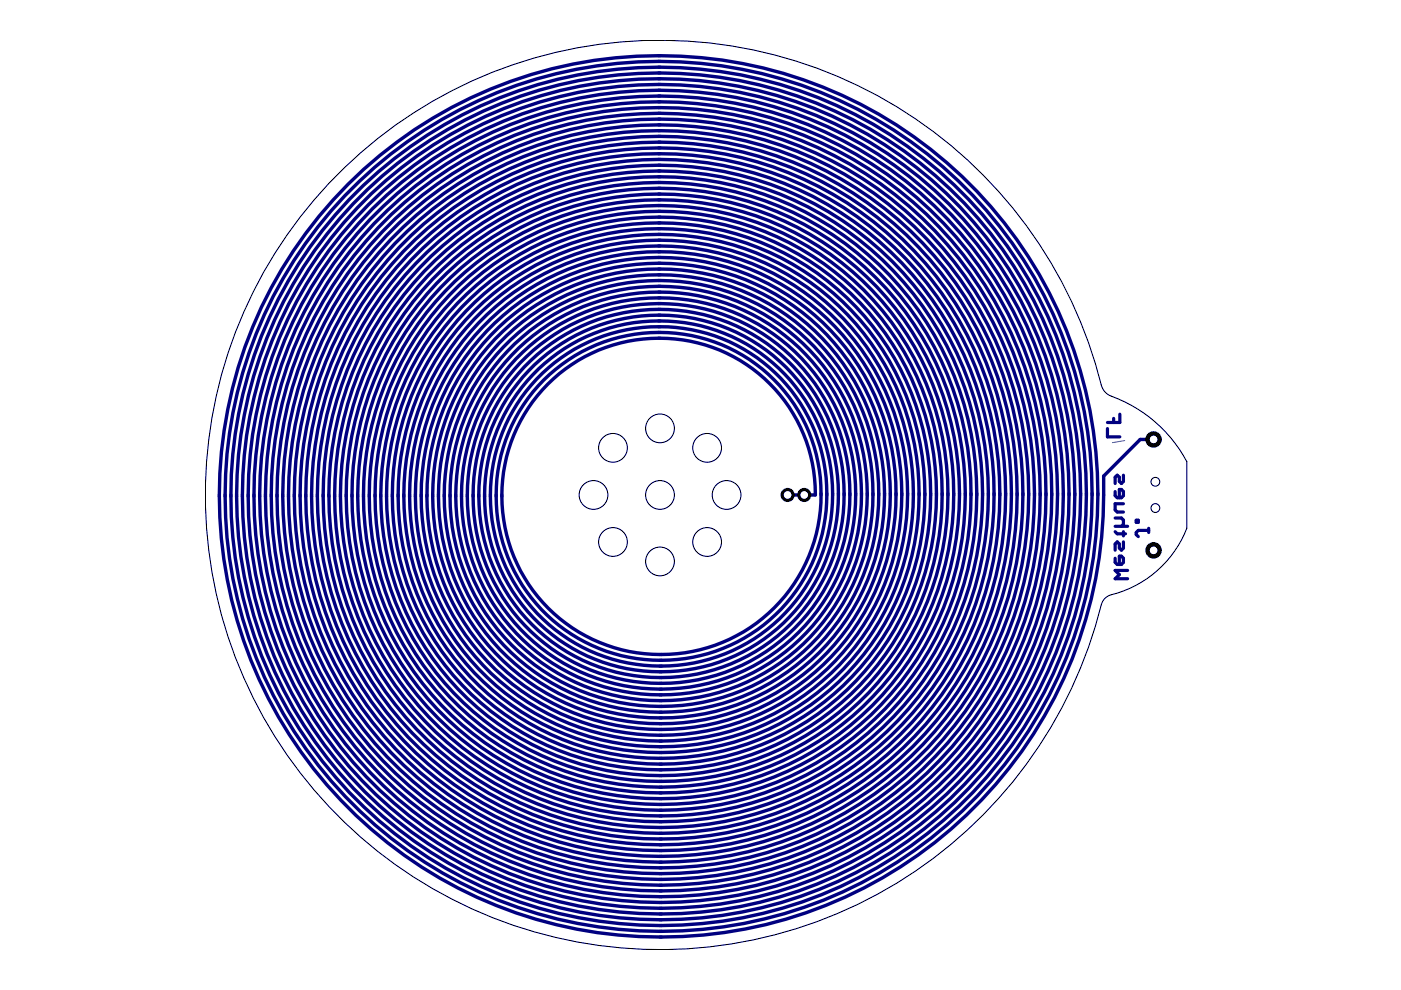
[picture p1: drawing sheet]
<svg xmlns="http://www.w3.org/2000/svg" width="297mm" height="210mm" viewBox="0 0 297 210" stroke-linecap="round" stroke-linejoin="round" font-family="sans-serif">
<g fill="none" stroke="#000080" stroke-width=".68">
<path d="M234.8 90.9v1.7h2.6M236.1 88.7v.9M237.4 87.8v1.8h-2.6M236.4 104.2v.9l.5 .4h.9l.4-.4v-.9l-.4-.4h-.5v1.7M236.4 118.4v.8l.5 .5h.9l.4-.5v-.8l-.4-.5h-.5v1.8M236.4 109.8h1.4l.4 .5v.9l-.4 .4M236.4 112.7l.5 .5h1.7M236.4 111.6h2.7M238.2 100.8v1.3l-.4 .4-.5-.4v-.9l-.4-.4-.5 .4v1.3M238.2 106.8h-1.8v1.3l.5 .5h1.3M238.2 114.9v1.3l-.4 .4-.5-.4v-.9l-.4-.4-.5 .4v1.3M238.2 112.7v.9"/>
<path d="M240.9 110.3h.4v.4h-.4zM243.5 112.5h-2.2l-.4 .4v.4l.4 .5M243.5 112v.9M239.1 120.9h-2.7l.9 .9-.9 .9h2.7"/>
</g>
<path d="M244.6 93.2h-2.9l-7.7 7.7a93.8 93.8 0 0 1-76.1 96.1 93.8 93.8 0 0 1-106.3-61.2 93.2 93.2 0 0 1 57.3-118.8 93.2 93.2 0 0 1 118.8 57.3 92.6 92.6 0 0 1-56.9 118 92.6 92.6 0 0 1-118-56.9 92 92 0 0 1 54.4-116.5 92 92 0 0 1 117.8 51.7 91.4 91.4 0 0 1-52.6 119.8 91.4 91.4 0 0 1-118.4-55.4 90.8 90.8 0 0 1 57.7-116.3 90.8 90.8 0 0 1 115 60.5 90.2 90.2 0 0 1-56.7 110.8 90.2 90.2 0 0 1-113.4-51.4 89.6 89.6 0 0 1 53.5-118.1 89.6 89.6 0 0 1 115.4 59 88.9 88.9 0 0 1-61.6 111.1 88.9 88.9 0 0 1-109.9-63.8 88.3 88.3 0 0 1 60.2-106.3 88.3 88.3 0 0 1 108.9 55.4 87.7 87.7 0 0 1-52 111 87.7 87.7 0 0 1-112.2-49.2 87.1 87.1 0 0 1 49.6-114 87.1 87.1 0 0 1 113.1 51.7 86.5 86.5 0 0 1-52.4 110.9 86.5 86.5 0 0 1-110.6-52.9 85.9 85.9 0 0 1 54.6-110.1 85.9 85.9 0 0 1 108.8 57.2 85.3 85.3 0 0 1-55.5 105.5 85.3 85.3 0 0 1-106.8-53 84.7 84.7 0 0 1 52-107.9 84.7 84.7 0 0 1 107.9 52 84.1 84.1 0 0 1-51.2 106.9 84.1 84.1 0 0 1-107.2-50.6 83.5 83.5 0 0 1 52.3-107.6 83.5 83.5 0 0 1 106.1 55.4 82.8 82.8 0 0 1-53.9 102.5 82.8 82.8 0 0 1-103.7-51.5 82.2 82.2 0 0 1 52.3-105.4 82.2 82.2 0 0 1 104.2 54.8 81.6 81.6 0 0 1-55 101.5 81.6 81.6 0 0 1-101.5-55 81 81 0 0 1 54.5-100.7 81 81 0 0 1 100.8 54.5 80.4 80.4 0 0 1-52.3 99.4 80.4 80.4 0 0 1-100.7-49.9 79.8 79.8 0 0 1 47.2-101 79.8 79.8 0 0 1 102.1 44.7 79.2 79.2 0 0 1-45.4 103.8 79.2 79.2 0 0 1-102.7-47.9 78.6 78.6 0 0 1 46.4-99.5 78.6 78.6 0 0 1 100.6 44.1 78 78 0 0 1-44.8 102.2 78 78 0 0 1-101-47.2 77.3 77.3 0 0 1 47.4-98.6 77.3 77.3 0 0 1 98.5 47.5 76.7 76.7 0 0 1-48.7 98.3 76.7 76.7 0 0 1-97.2-51.1 76.1 76.1 0 0 1 51.2-94.6 76.1 76.1 0 0 1 94.7 51.2 75.5 75.5 0 0 1-50.8 93.9 75.5 75.5 0 0 1-93.9-50.8 74.9 74.9 0 0 1 50.4-93.1 74.9 74.9 0 0 1 93.1 50.4 74.3 74.3 0 0 1-48.3 91.8 74.3 74.3 0 0 1-93-46.1 73.7 73.7 0 0 1 46.8-94.4 73.7 73.7 0 0 1 93.3 49 73.1 73.1 0 0 1-49.1 90.9 73.1 73.1 0 0 1-90.9-49.2 72.4 72.4 0 0 1 48.8-90.1 72.4 72.4 0 0 1 90.1 48.7 71.8 71.8 0 0 1-48.3 89.4 71.8 71.8 0 0 1-89.4-48.3 71.2 71.2 0 0 1 47.9-88.6 71.2 71.2 0 0 1 88.6 47.9 70.6 70.6 0 0 1-45.9 87.3 70.6 70.6 0 0 1-88.4-43.8 70 70 0 0 1 42.5-89.1 70 70 0 0 1 89.4 42.1 69.4 69.4 0 0 1-43.5 89.5 69.4 69.4 0 0 1-88.3-46 68.8 68.8 0 0 1 46.3-85.6 68.8 68.8 0 0 1 85.5 46.3 68.2 68.2 0 0 1-44.2 84.3 68.2 68.2 0 0 1-85.4-42.3 67.6 67.6 0 0 1 41.4-86.1 67.6 67.6 0 0 1 86.1 41.4 66.9 66.9 0 0 1-42.2 85.7 66.9 66.9 0 0 1-84.9-43.8 66.3 66.3 0 0 1 40.8-81.9 66.3 66.3 0 0 1 83.8 36.7 65.7 65.7 0 0 1-37.1 86.8 65.7 65.7 0 0 1-85.6-39.6 65.1 65.1 0 0 1 41.1-83.4 65.1 65.1 0 0 1 82.6 42.7 64.5 64.5 0 0 1-41.5 80.2 64.5 64.5 0 0 1-81-39.9 63.9 63.9 0 0 1 40.5-81.9 63.9 63.9 0 0 1 81 42.4 63.3 63.3 0 0 1-42.6 78.8 63.3 63.3 0 0 1-78.7-42.5 62.7 62.7 0 0 1 42.1-78 62.7 62.7 0 0 1 78 42.1 62 62 0 0 1-41.7 77.2 62 62 0 0 1-77.2-41.7 61.4 61.4 0 0 1 39.6-75.9 61.4 61.4 0 0 1 77 37.4 60.8 60.8 0 0 1-35.4 77.5 60.8 60.8 0 0 1-78.2-33.9 60.2 60.2 0 0 1 34.5-79 60.2 60.2 0 0 1 78.2 36.4 59.6 59.6 0 0 1-36.5 76 59.6 59.6 0 0 1-76-36.5 59 59 0 0 1 34.8-74.7 59 59 0 0 1 75.5 32.9 58.4 58.4 0 0 1-34.7 77.1 58.4 58.4 0 0 1-75.3-38.3 57.8 57.8 0 0 1 37.5-71.5 57.8 57.8 0 0 1 72.4 35.8 57.2 57.2 0 0 1-35 72.9 57.2 57.2 0 0 1-72.9-35 56.6 56.6 0 0 1 33.3-71.6 56.6 56.6 0 0 1 72.5 31.6 55.9 55.9 0 0 1-33.3 73.8 55.9 55.9 0 0 1-72.1-36.7 55.3 55.3 0 0 1 35.9-68.5 55.3 55.3 0 0 1 69.3 34.3 54.7 54.7 0 0 1-32.3 69.3 54.7 54.7 0 0 1-70.1-30.6 54.1 54.1 0 0 1 32.2-71.4 54.1 54.1 0 0 1 69.8 35.5 53.5 53.5 0 0 1-35.9 66.6 53.5 53.5 0 0 1-66.6-35.9 52.9 52.9 0 0 1 34.3-65.5 52.9 52.9 0 0 1 66.2 32.8 52.3 52.3 0 0 1-31.9 66.6 52.3 52.3 0 0 1-66.7-31.9 51.7 51.7 0 0 1 33.9-66.6 51.7 51.7 0 0 1 65 36.9 51 51 0 0 1-34.9 61.2 51 51 0 0 1-62.8-31.9 50.4 50.4 0 0 1 31.9-64.7 50.4 50.4 0 0 1 64 33.4 49.8 49.8 0 0 1-33.4 62.1 49.8 49.8 0 0 1-62.1-33.4 49.2 49.2 0 0 1 33-61.3 49.2 49.2 0 0 1 61.3 33 48.6 48.6 0 0 1-30.4 59.8 48.6 48.6 0 0 1-61.2-27.6 48 48 0 0 1 28.5-63.3 48 48 0 0 1 61.9 31.4 47.4 47.4 0 0 1-30.7 58.7 47.4 47.4 0 0 1-59.4-29.3 46.8 46.8 0 0 1 28.6-59.7 46.8 46.8 0 0 1 59.7 28.6 46.2 46.2 0 0 1-29.2 59.2 46.2 46.2 0 0 1-58.6-30.6 45.5 45.5 0 0 1 31.6-57 45.5 45.5 0 0 1 56.2 32.9 44.9 44.9 0 0 1-31.5 54.1 44.9 44.9 0 0 1-55-29.9 44.3 44.3 0 0 1 28.4-55.2 44.3 44.3 0 0 1 55.7 27.3 43.7 43.7 0 0 1-27.6 56.1 43.7 43.7 0 0 1-55.4-28.9 43.1 43.1 0 0 1 28.8-53.7 43.1 43.1 0 0 1 53.7 28.8 42.5 42.5 0 0 1-27.5 52.6 42.5 42.5 0 0 1-53.2-26.2 41.9 41.9 0 0 1 26.4-53.8 41.9 41.9 0 0 1 53.1 27.7 41.3 41.3 0 0 1-27.6 51.5 41.3 41.3 0 0 1-51.4-27.6 40.6 40.6 0 0 1 27.2-50.7 40.6 40.6 0 0 1 50.7 27.2 40 40 0 0 1-26.8 49.9 40 40 0 0 1-49.9-26.8 39.4 39.4 0 0 1 27.2-49.4 39.4 39.4 0 0 1 48.8 28.4 38.8 38.8 0 0 1-27.2 46.8 38.8 38.8 0 0 1-47.5-25.8 38.2 38.2 0 0 1 24.2-47.6 38.2 38.2 0 0 1 48.1 23.1 37.6 37.6 0 0 1-22.5 48.3 37.6 37.6 0 0 1-48.2-22.8 37 37 0 0 1 22.5-47.2 37 37 0 0 1 47.2 22.5 36.4 36.4 0 0 1-22.1 46.4 36.4 36.4 0 0 1-46.5-22.1 35.8 35.8 0 0 1 21-45.4 35.8 35.8 0 0 1 45.9 19.9 35.2 35.2 0 0 1-19.2 45.9 35.2 35.2 0 0 1-45.9-19.2 34.6 34.6 0 0 1 19.4-45.4 34.6 34.6 0 0 1 45 20.3 33.9 33.9 0 0 1-20.9 43.9 33.9 33.9 0 0 1-43.3-22 33.3 33.3 0 0 1 21.8-41.8 33.3 33.3 0 0 1 41.7 21.9 33.2 33.2 0 0 1 1.5 9.8h-5.9" fill="none" stroke="#000080" stroke-width=".72"/>
<circle cx="244.6" cy="116.7" r="1.65" fill="#008000" stroke="#008000" stroke-width=".21"/>
<circle cx="244.6" cy="116.7" r=".93" fill="#fff" stroke="#000" stroke-width=".21"/>
<circle cx="170.5" cy="104.9" r="1.4" fill="#008000" stroke="#008000" stroke-width=".21"/>
<circle cx="170.5" cy="104.9" r=".93" fill="#fff" stroke="#000" stroke-width=".21"/>
<circle cx="167" cy="104.9" r="1.4" fill="#008000" stroke="#008000" stroke-width=".21"/>
<circle cx="167" cy="104.9" r=".93" fill="#fff" stroke="#000" stroke-width=".21"/>
<circle cx="244.6" cy="93.2" r="1.65" fill="#008000" stroke="#008000" stroke-width=".21"/>
<circle cx="244.6" cy="93.2" r=".93" fill="#fff" stroke="#000" stroke-width=".21"/>
<path d="M238.5 93.4l-2.6 .5" fill="none" stroke="#808000" stroke-width=".21"/>
<g fill="none" stroke="#000" stroke-width=".21">
<path d="M73 35.6a96.4 96.4 0 0 1 160.6 46.5l.8 1.1a6.1 6.1 0 0 0 2.7 1.4 29.6 29.6 0 0 1 14.5 13.3v14.1a23.4 23.4 0 0 1-16.4 14.2l-1.1 .8-.5 .8a96.4 96.4 0 0 1-141.6 60.7 96.4 96.4 0 0 1-19-152.9z"/>
<circle cx="130" cy="95" r="3"/>
<circle cx="139.9" cy="90.8" r="3"/>
<circle cx="149.9" cy="95" r="3"/>
<circle cx="125.8" cy="104.9" r="3"/>
<circle cx="130" cy="114.9" r="3"/>
<circle cx="139.9" cy="119" r="3"/>
<circle cx="139.9" cy="104.9" r="3"/>
<circle cx="149.9" cy="114.9" r="3"/>
<circle cx="154.1" cy="104.9" r="3"/>
<circle cx="245" cy="107.7" r=".93"/>
<circle cx="245" cy="102.2" r=".93"/>
</g>
</svg>
